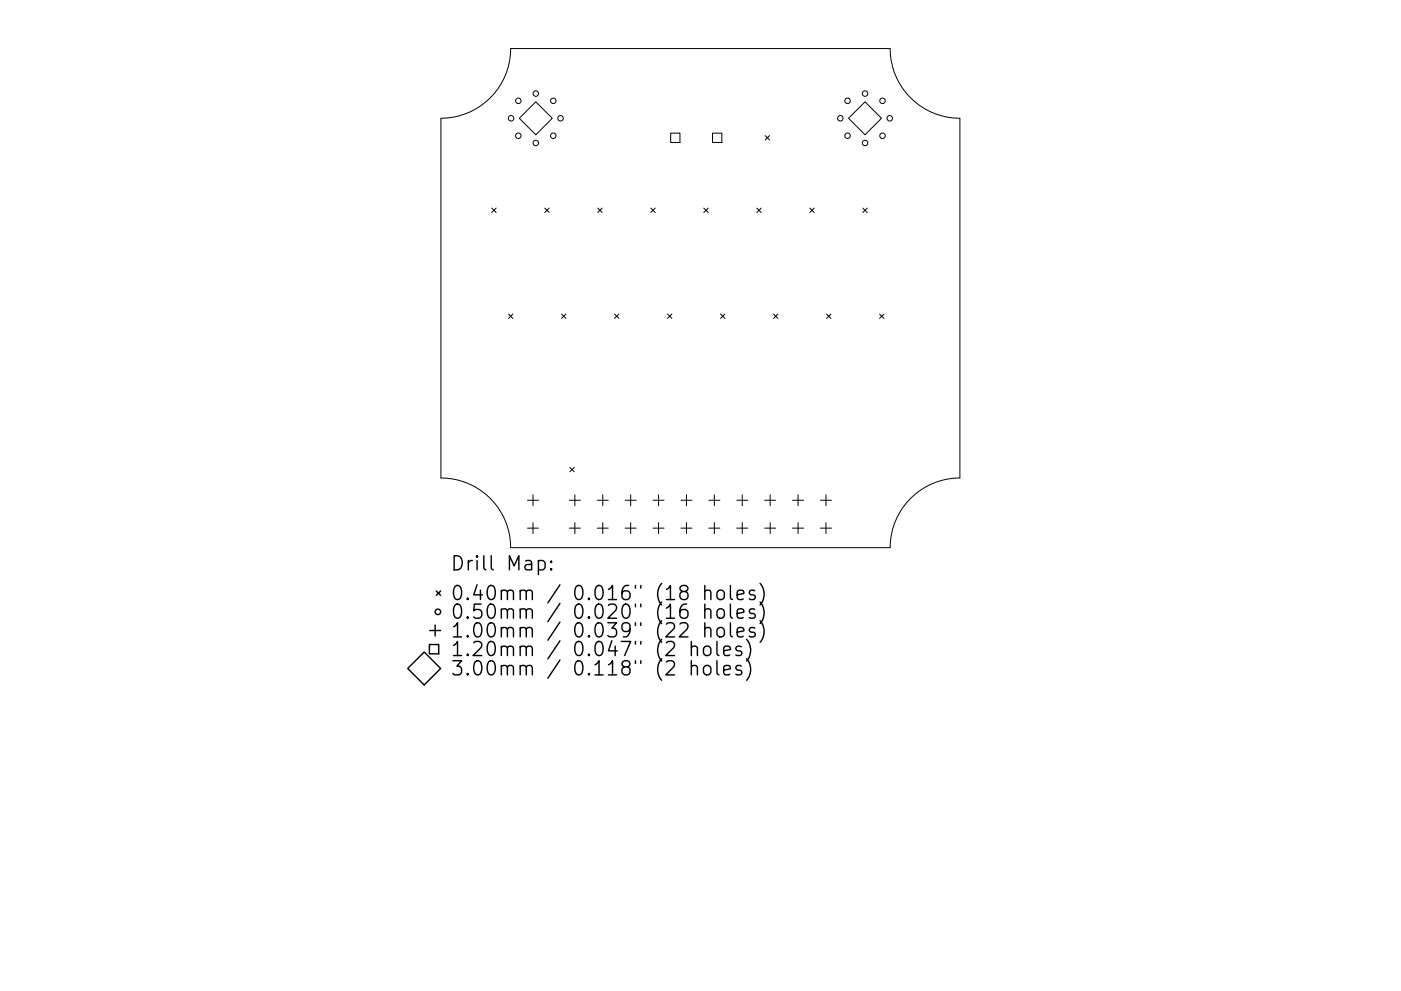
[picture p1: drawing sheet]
<svg xmlns="http://www.w3.org/2000/svg" width="297mm" height="210mm" viewBox="0 0 297 210" stroke-linecap="round" stroke-linejoin="round" font-family="sans-serif">
<defs><g id="words">
<g font-size="4.2">
<text x="95.4" y="121.1">Drill Map:</text>
<text x="95.4" y="127.4">0.40mm / 0.016&quot; (18 holes)</text>
<text x="95.4" y="131.3">0.50mm / 0.020&quot; (16 holes)</text>
<text x="95.4" y="135.3">1.00mm / 0.039&quot; (22 holes)</text>
<text x="95.4" y="139.2">1.20mm / 0.047&quot; (2 holes)</text>
<text x="95.4" y="143.3">3.00mm / 0.118&quot; (2 holes)</text>
</g>
</g></defs>
<g fill="none" stroke="#000" stroke-width=".21">
<path d="M93.5 25.1a14.8 14.8 0 0 0 14.8-14.8h80.4a14.8 14.8 0 0 0 14.8 14.8v76.3a14.8 14.8 0 0 0-14.8 14.8h-80.4a14.8 14.8 0 0 0-14.8-14.8zM113.6 21.6l3.5 3.5-3.5 3.5-3.5-3.5zM142.2 28.2h2v2h-2zM151.1 28.2h1.9v2h-1.9zM162.2 28.8l1 .9M163.2 28.8l-1 .9M179.9 25.1l3.5-3.5 3.5 3.5-3.5 3.5zM104.3 44.2l.9 .9M105.2 44.2l-.9 .9M115.5 44.2l.9 .9M116.4 44.2l-.9 .9M126.7 44.2l1 .9"/>
<path d="M127.7 44.2l-1 .9M138 44.2l.9 .9M138.9 44.2l-.9 .9M149.2 44.2l1 .9M150.2 44.2l-1 .9M160.5 44.2l.9 .9M161.4 44.2l-.9 .9M171.7 44.2l.9 .9M172.6 44.2l-.9 .9M182.9 44.2l1 .9M183.9 44.2l-1 .9M107.8 66.6l.9 1"/>
<path d="M108.7 66.6l-.9 1M119 66.6l1 1M120 66.6l-1 1M130.3 66.6l.9 1M131.2 66.6l-.9 1M141.5 66.6l1 1M142.5 66.6l-1 1M152.8 66.6l.9 1M153.7 66.6l-.9 1M164 66.6l.9 1M164.9 66.6l-.9 1M175.2 66.6l1 1"/>
<path d="M176.2 66.6l-1 1M186.5 66.6l.9 1M187.4 66.6l-.9 1M120.8 99.2l1 .9M121.8 99.2l-1 .9M111.8 106.1h2.4M111.8 112.1h2.4M113 105v2.3M113 110.9v2.3M120.7 106.1h2.3M120.7 112.1h2.3M121.9 105v2.3"/>
<path d="M121.9 110.9v2.3M126.6 106.1h2.4M126.6 112.1h2.4M127.8 105v2.3M127.8 110.9v2.3M132.5 106.1h2.4M132.5 112.1h2.4M133.7 105v2.3M133.7 110.9v2.3M138.5 106.1h2.3M138.5 112.1h2.3M139.6 105v2.3"/>
<path d="M139.6 110.9v2.3M144.4 106.1h2.3M144.4 112.1h2.3M145.5 105v2.3M145.5 110.9v2.3M150.3 106.1h2.3M150.3 112.1h2.3M151.5 105v2.3M151.5 110.9v2.3M156.2 106.1h2.3M156.2 112.1h2.3M157.4 105v2.3"/>
<path d="M157.4 110.9v2.3M162.1 106.1h2.4M162.1 112.1h2.4M163.3 105v2.3M163.3 110.9v2.3M168 106.1h2.4M168 112.1h2.4M169.2 105v2.3M169.2 110.9v2.3M174 106.1h2.3M174 112.1h2.3M175.1 105v2.3"/>
<path d="M175.1 110.9v2.3"/>
<circle cx="113.6" cy="19.9" r=".58"/>
<circle cx="183.4" cy="19.9" r=".58"/>
<circle cx="108.4" cy="25.1" r=".58"/>
<circle cx="109.9" cy="28.8" r=".58"/>
<circle cx="109.9" cy="21.4" r=".58"/>
<circle cx="113.6" cy="30.3" r=".58"/>
<circle cx="117.3" cy="28.8" r=".58"/>
<circle cx="117.3" cy="21.4" r=".58"/>
<circle cx="118.8" cy="25.1" r=".58"/>
<circle cx="178.2" cy="25.1" r=".58"/>
<circle cx="179.7" cy="28.8" r=".58"/>
<circle cx="179.7" cy="21.4" r=".58"/>
<circle cx="183.4" cy="30.3" r=".58"/>
<circle cx="187.1" cy="28.8" r=".58"/>
<circle cx="187.1" cy="21.4" r=".58"/>
<circle cx="188.6" cy="25.1" r=".58"/>
</g>
<g fill="none" stroke="#000" stroke-width=".3">
<path d="M114.1 119.1l.9-.2 .6 .6v.8l-.3 .5-.3 .1-.9-.1M116.9 119.1l.1 .1-.1 .1-.2-.1 .2-.1v.2M89.9 138.3l3.5 3.5-3.5 3.5-3.5-3.5zM91 136.7h2v2h-2zM91.1 133.8h2.3M92.3 132.6v2.3M92.5 125.4l.9 .9M93.4 125.4l-.9 .9M116.9 120.6l.1 .2-.1 .1-.2-.1 .2-.2v.3M146.6 137.4a.74 .74 0 0 1 1.3 .1v1.6M146.6 136.1v3M149.4 125.5a.74 .74 0 0 1 1.3 .1v1.6"/>
<path d="M149.4 129.5a.75 .75 0 0 1 1.3 .1v1.6M149.4 133.4a.74 .74 0 0 1 1.3 .2v1.5M149.4 137.2a.81 .81 0 0 1 1.3 .5v.8a.81 .81 0 0 1-.8 .6 .81 .81 0 0 1-.8-.6v-.8zM149.4 124.2v3M149.4 128.2v3M149.4 132.1v3M152 136.1v2.6l.4 .4M152.1 125.5a.81 .81 0 0 1 .9-.3 .81 .81 0 0 1 .6 .6v.8a.81 .81 0 0 1-.8 .6 .81 .81 0 0 1-.8-.6v-.8zM152.1 129.5a.81 .81 0 0 1 .9-.3 .81 .81 0 0 1 .6 .5v.9a.81 .81 0 0 1-.8 .6 .81 .81 0 0 1-.8-.6v-.9zM152.1 133.4a.81 .81 0 0 1 .9-.3 .81 .81 0 0 1 .6 .6v.9a.81 .81 0 0 1-.8 .6 .81 .81 0 0 1-.8-.6v-.9zM153.4 138.1l1.5-.3-.2-.6-.8-.1-.5 .4v1.2l.2 .2 .3 .2 .8-.2M154.9 124.2v2.6l.4 .4"/>
<path d="M154.9 128.2v2.5l.4 .5M154.9 132.1v2.6l.4 .4M156.3 126.2l1.4-.3-.1-.5-.9-.2-.4 .4v1.2l.1 .3 .3 .1 .9-.1M156.3 130.2l1.4-.3-.1-.6-.9-.1-.4 .4v1.1l.1 .3 .3 .2 .9-.2M156.3 134.1l1.4-.3-.1-.5-.9-.2-.4 .5v1.1l.1 .3 .3 .1 .9-.1M157.1 137.2l-.7-.1-.4 .4 .1 .4 1 .3 .2 .3-.2 .4-.2 .2-.9-.2M158.3 135.7a3.4 3.4 0 0 1 0 4.5M158.3 139.8a3.4 3.4 0 0 1 0 4.5M160 125.4l-.7-.2-.4 .4 .1 .5 1 .3 .1 .2-.1 .5-.3 .1-.8-.1M160 129.3l-.7-.1-.4 .4 .1 .4 1 .3 .1 .3-.1 .4-.3 .2-.8-.2M160 133.3l-.7-.2-.4 .5 .1 .4 1 .3 .1 .3-.1 .4-.3 .1-.8-.1M161.2 123.8a3.4 3.4 0 0 1 0 4.6"/>
<path d="M161.2 127.7a3.4 3.4 0 0 1 0 4.6M161.2 131.7a3.4 3.4 0 0 1 0 4.6M146.6 141.5a.74 .74 0 0 1 1.3 .1v1.6M146.6 140.2v3M149.4 141.3a.81 .81 0 0 1 1.3 .5v.8a.81 .81 0 0 1-.8 .6 .81 .81 0 0 1-.8-.6v-.8zM152 140.2v2.6l.4 .4M153.4 142.2l1.5-.3-.2-.6-.8-.1-.5 .4v1.2l.2 .2 .3 .2 .8-.2M157.1 141.3l-.7-.1-.4 .4 .1 .4 1 .3 .2 .3-.2 .4-.2 .2-.9-.2"/>
<circle cx="92.8" cy="129.8" r=".58"/>
</g>
<use href="#words"/>
</svg>
